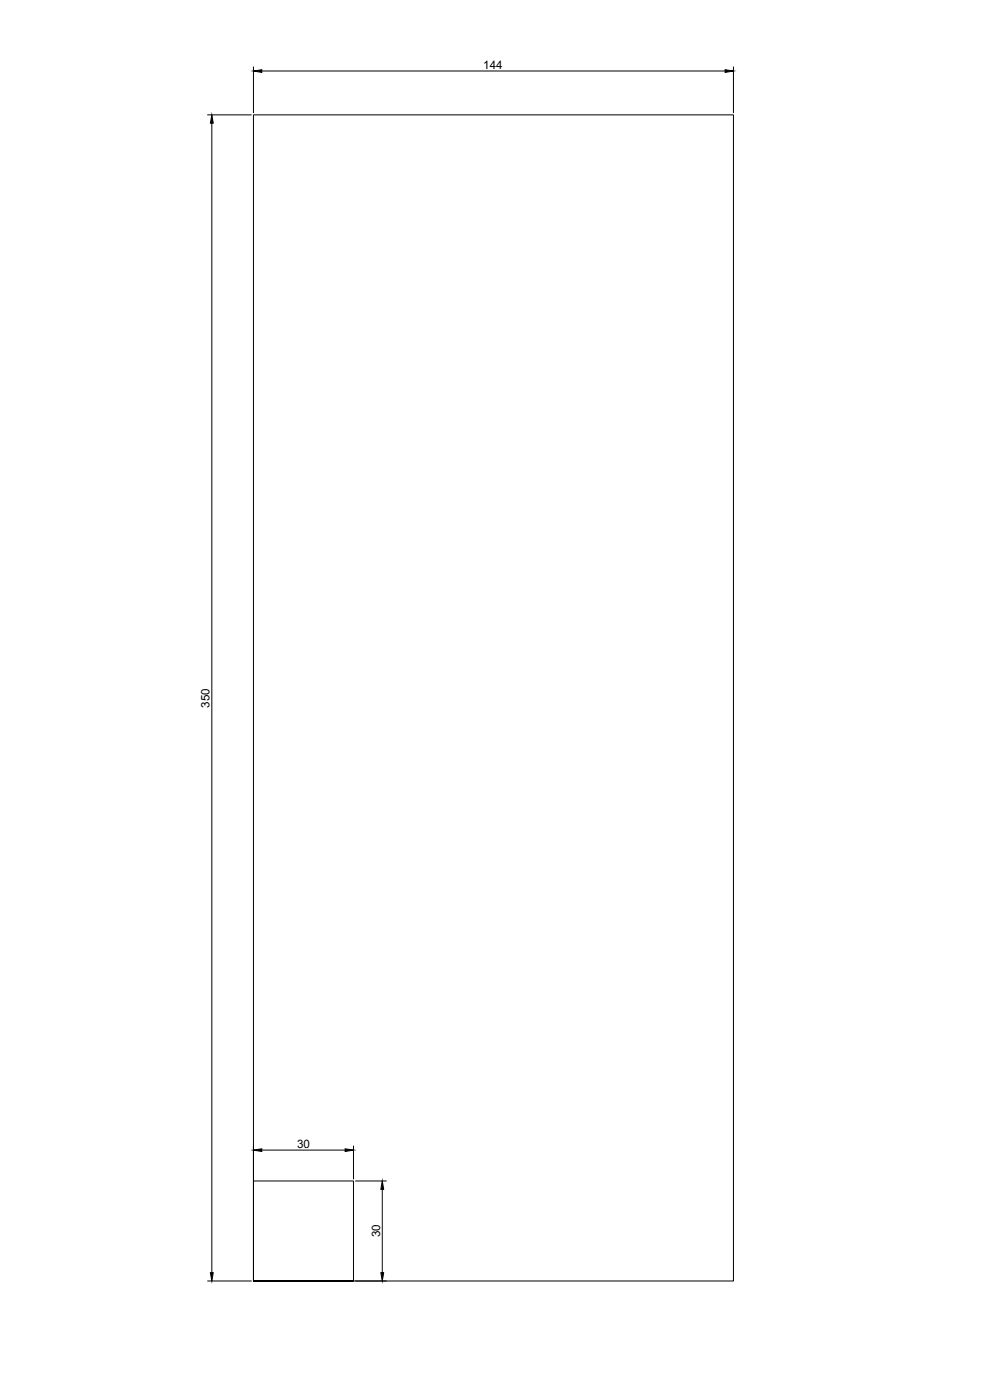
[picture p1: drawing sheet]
<svg xmlns="http://www.w3.org/2000/svg" width="297mm" height="420mm" viewBox="0 0 297 420" stroke-linecap="round" stroke-linejoin="round" font-family="sans-serif">
<defs><g id="words">
<g font-size="3.5">
<text x="145" y="20.7">144</text>
<text x="62.9" y="212.4" transform="rotate(-90 62.9 212.4)">350</text>
<text x="89.1" y="344.5">30</text>
<text x="114" y="371.4" transform="rotate(-90 114 371.4)">30</text>
</g>
</g></defs>
<!-- layer: 0 -->
<g fill="none" stroke="#000" stroke-width=".3">
<path d="M62.3 34.5h13.1M63.6 37v344.9M76 34.5h144.1v349.9h-144.1h30.1v-30h-30.1v30zM76 20.1v13.7M78.5 21.3h139.1M220.1 20.1v13.7M76 343.9v9.9M78.5 345.2h25.1M106.1 343.9v9.9M106.7 354.4h9.2M114.7 356.9v25M62.3 384.4h13.1"/>
<path d="M106.7 384.4h9.2"/>
</g>
<path d="M63.6 34.5l.4 2.5h-.9zM76 21.3l2.5-.4v.8zM217.6 20.9l2.5 .4-2.5 .4zM76 345.2l2.5-.4v.8zM103.6 344.8l2.5 .4-2.5 .4zM114.7 354.4l.4 2.5h-.8zM63.1 381.9h.9l-.4 2.5zM114.3 381.9h.8l-.4 2.5z" fill="#000" stroke="#000" stroke-width=".3"/>
<use href="#words"/>
</svg>
